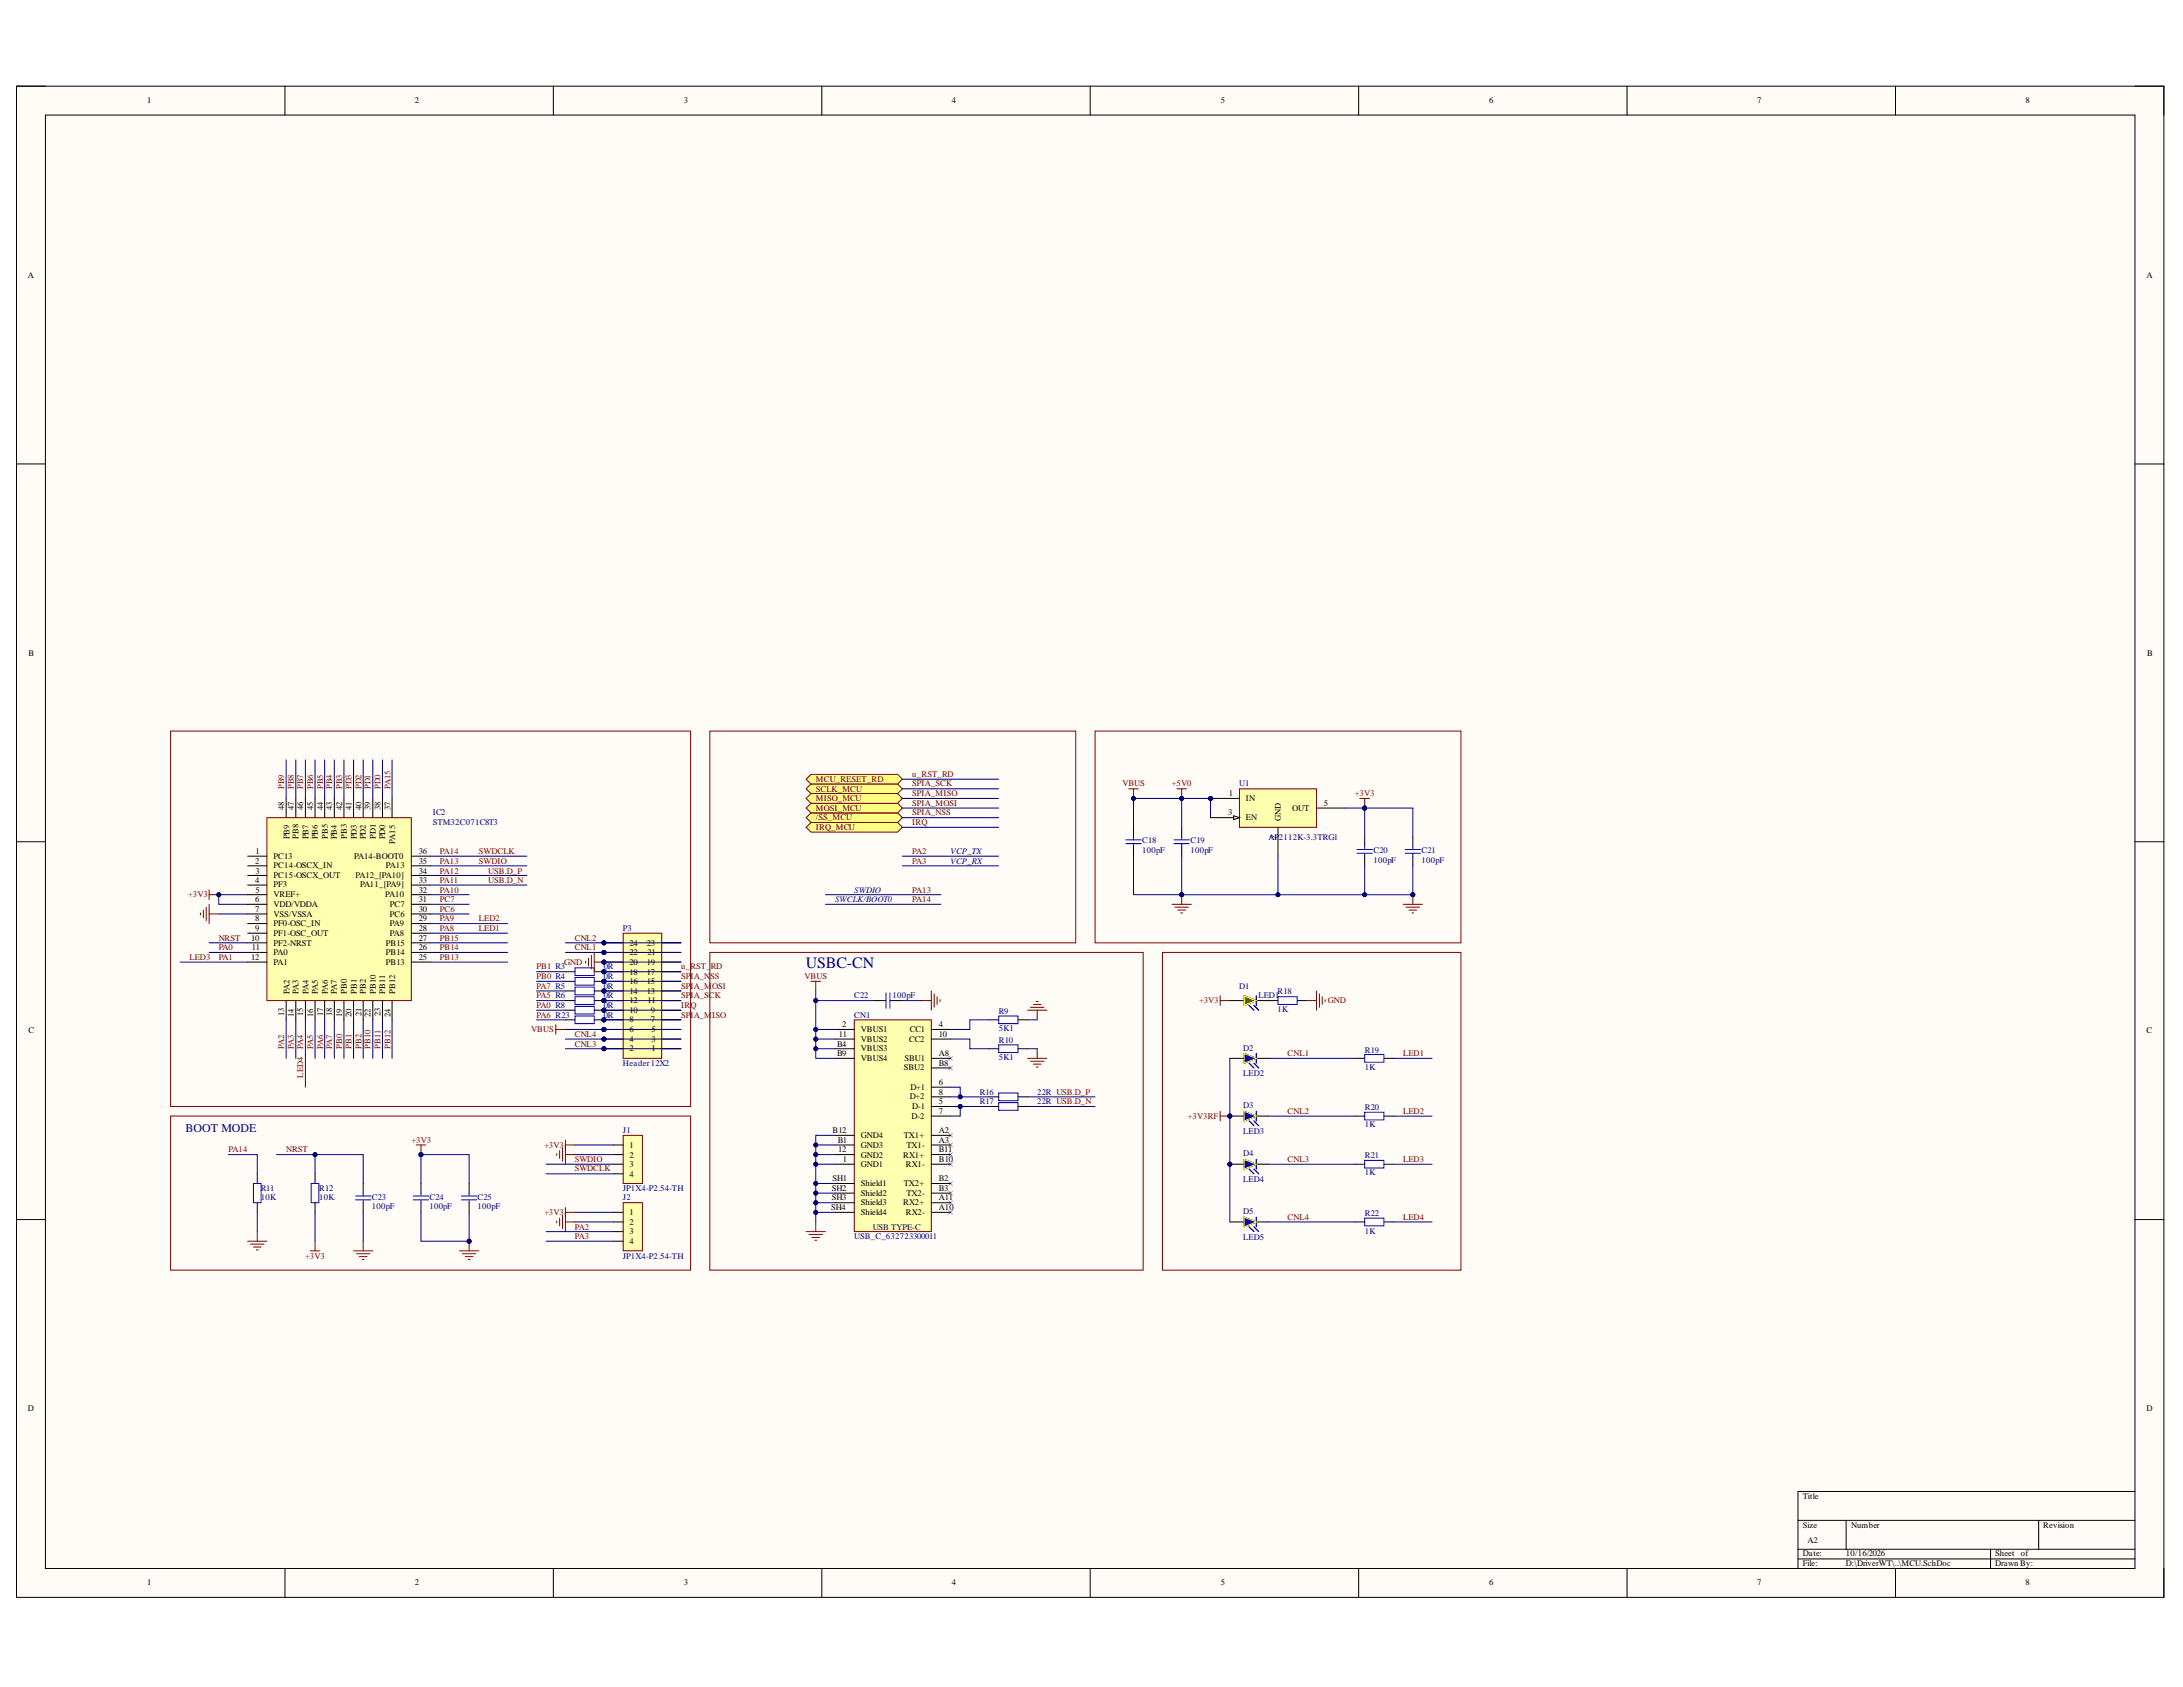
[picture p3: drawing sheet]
<svg xmlns="http://www.w3.org/2000/svg" width="279mm" height="216mm" viewBox="0 0 279 216" stroke-linecap="round" stroke-linejoin="round" font-family="sans-serif">
<defs><g id="words">
<text font-size="2" fill="#000080" x="103.2" y="123.9">USBC-CN</text>
<text font-size="1.5" fill="#000080" x="23.8" y="144.9">BOOT MODE</text>
<g font-size="1.1">
<text x="18.9" y="13.2">1</text>
<text x="53.1" y="13.2">2</text>
<text x="87.5" y="13.2">3</text>
<text x="121.8" y="13.2">4</text>
<text x="156.3" y="13.2">5</text>
<text x="190.6" y="13.2">6</text>
<text x="224.9" y="13.2">7</text>
<text x="259.2" y="13.2">8</text>
<text x="3.6" y="35.6">A</text>
<text x="274.7" y="35.6">A</text>
<text x="3.6" y="83.9">B</text>
<text x="274.8" y="83.9">B</text>
<text x="157.3" y="101.9">1</text>
<text x="36.4" y="103.7" transform="rotate(-90 36.4 103.7)">48</text>
<text x="37" y="107.4" transform="rotate(-90 37 107.4)">PB9</text>
<text x="37.6" y="103.7" transform="rotate(-90 37.6 103.7)">47</text>
<text x="38.2" y="107.3" transform="rotate(-90 38.2 107.3)">PB8</text>
<text x="38.8" y="103.7" transform="rotate(-90 38.8 103.7)">46</text>
<text x="39.5" y="107.4" transform="rotate(-90 39.5 107.4)">PB7</text>
<text x="40.1" y="103.7" transform="rotate(-90 40.1 103.7)">45</text>
<text x="40.7" y="107.4" transform="rotate(-90 40.7 107.4)">PB6</text>
<text x="41.3" y="103.7" transform="rotate(-90 41.3 103.7)">44</text>
<text x="41.9" y="107.3" transform="rotate(-90 41.9 107.3)">PB5</text>
<text x="42.5" y="103.7" transform="rotate(-90 42.5 103.7)">43</text>
<text x="43.1" y="107.4" transform="rotate(-90 43.1 107.4)">PB4</text>
<text x="43.8" y="103.7" transform="rotate(-90 43.8 103.7)">42</text>
<text x="44.4" y="107.3" transform="rotate(-90 44.4 107.3)">PB3</text>
<text x="45" y="103.7" transform="rotate(-90 45 103.7)">41</text>
<text x="45.7" y="107.4" transform="rotate(-90 45.7 107.4)">PD3</text>
<text x="46.3" y="103.7" transform="rotate(-90 46.3 103.7)">40</text>
<text x="46.8" y="107.4" transform="rotate(-90 46.8 107.4)">PD2</text>
<text x="47.4" y="103.7" transform="rotate(-90 47.4 103.7)">39</text>
<text x="48.1" y="107.3" transform="rotate(-90 48.1 107.3)">PD1</text>
<text x="48.7" y="103.7" transform="rotate(-90 48.7 103.7)">38</text>
<text x="49.3" y="107.4" transform="rotate(-90 49.3 107.4)">PD0</text>
<text x="50" y="103.7" transform="rotate(-90 50 103.7)">37</text>
<text x="50.6" y="108" transform="rotate(-90 50.6 108)">PA15</text>
<text x="157.2" y="104.4">3</text>
<text x="159.5" y="102.5">IN</text>
<text x="159.5" y="105">EN</text>
<text x="163.4" y="107.4" transform="rotate(-90 163.4 107.4)">2</text>
<text x="163.9" y="105" transform="rotate(-90 163.9 105)">GND</text>
<text x="165.4" y="103.8">OUT</text>
<text x="169.4" y="103.2">5</text>
<text x="32.6" y="110.5">2</text>
<text x="32.6" y="113">4</text>
<text x="32.7" y="109.3">1</text>
<text x="32.7" y="111.8">3</text>
<text x="35" y="109.9">PC13</text>
<text x="35" y="111.1">PC14-OSCX_IN</text>
<text x="35" y="112.4">PC15-OSCX_OUT</text>
<text x="35" y="113.6">PF3</text>
<text x="45.3" y="109.9">PA14-BOOT0</text>
<text x="45.5" y="112.4">PA12_[PA10]</text>
<text x="46.1" y="113.6">PA11_[PA9]</text>
<text x="49.4" y="111.1">PA13</text>
<text x="53.6" y="109.3">36</text>
<text x="53.6" y="110.5">35</text>
<text x="53.6" y="111.8">34</text>
<text x="53.6" y="113">33</text>
<text x="32.6" y="115.4">6</text>
<text x="32.6" y="116.7">7</text>
<text x="32.6" y="117.9">8</text>
<text x="32.6" y="119.2">9</text>
<text x="32.7" y="114.3">5</text>
<text x="35" y="114.8">VREF+</text>
<text x="35" y="116.1">VDD/VDDA</text>
<text x="35" y="117.3">VSS/VSSA</text>
<text x="35" y="118.6">PF0-OSC_IN</text>
<text x="35" y="119.7">PF1-OSC_OUT</text>
<text x="49.3" y="114.8">PA10</text>
<text x="49.9" y="116.1">PC7</text>
<text x="49.9" y="117.3">PC6</text>
<text x="49.9" y="118.6">PA9</text>
<text x="49.9" y="119.7">PA8</text>
<text x="53.6" y="114.3">32</text>
<text x="53.6" y="115.4">31</text>
<text x="53.6" y="116.7">30</text>
<text x="53.6" y="117.9">29</text>
<text x="53.6" y="119.2">28</text>
<text x="32.1" y="120.4">10</text>
<text x="32.1" y="122.9">12</text>
<text x="32.2" y="121.6">11</text>
<text x="35" y="121">PF2-NRST</text>
<text x="35" y="122.2">PA0</text>
<text x="35" y="123.5">PA1</text>
<text x="49.4" y="121">PB15</text>
<text x="49.4" y="122.2">PB14</text>
<text x="49.4" y="123.5">PB13</text>
<text x="53.6" y="120.4">27</text>
<text x="53.6" y="121.6">26</text>
<text x="53.6" y="122.9">25</text>
<text x="80.6" y="125.9">16</text>
<text x="80.6" y="124.7">18</text>
<text x="80.6" y="123.5">20</text>
<text x="80.6" y="122.2">22</text>
<text x="80.6" y="121">24</text>
<text x="82.8" y="125.9">15</text>
<text x="82.8" y="124.7">17</text>
<text x="82.8" y="123.5">19</text>
<text x="82.8" y="121">23</text>
<text x="82.9" y="122.2">21</text>
<text x="36.4" y="130.1" transform="rotate(-90 36.4 130.1)">13</text>
<text x="37" y="127.2" transform="rotate(-90 37 127.2)">PA2</text>
<text x="37.6" y="130.1" transform="rotate(-90 37.6 130.1)">14</text>
<text x="38.2" y="127.2" transform="rotate(-90 38.2 127.2)">PA3</text>
<text x="38.8" y="130.1" transform="rotate(-90 38.8 130.1)">15</text>
<text x="39.5" y="127.2" transform="rotate(-90 39.5 127.2)">PA4</text>
<text x="40.1" y="130.1" transform="rotate(-90 40.1 130.1)">16</text>
<text x="40.7" y="127.2" transform="rotate(-90 40.7 127.2)">PA5</text>
<text x="41.3" y="130.1" transform="rotate(-90 41.3 130.1)">17</text>
<text x="41.9" y="127.2" transform="rotate(-90 41.9 127.2)">PA6</text>
<text x="42.5" y="130.1" transform="rotate(-90 42.5 130.1)">18</text>
<text x="43.1" y="127.2" transform="rotate(-90 43.1 127.2)">PA7</text>
<text x="43.8" y="130.1" transform="rotate(-90 43.8 130.1)">19</text>
<text x="44.4" y="127.2" transform="rotate(-90 44.4 127.2)">PB0</text>
<text x="45" y="130.1" transform="rotate(-90 45 130.1)">20</text>
<text x="45.7" y="127.2" transform="rotate(-90 45.7 127.2)">PB1</text>
<text x="46.3" y="130" transform="rotate(-90 46.3 130)">21</text>
<text x="46.8" y="127.2" transform="rotate(-90 46.8 127.2)">PB2</text>
<text x="47.4" y="130.1" transform="rotate(-90 47.4 130.1)">22</text>
<text x="48.1" y="127.2" transform="rotate(-90 48.1 127.2)">PB10</text>
<text x="48.7" y="130.1" transform="rotate(-90 48.7 130.1)">23</text>
<text x="49.3" y="127.2" transform="rotate(-90 49.3 127.2)">PB11</text>
<text x="50" y="130.1" transform="rotate(-90 50 130.1)">24</text>
<text x="50.6" y="127.2" transform="rotate(-90 50.6 127.2)">PB12</text>
<text x="80.6" y="130.8">8</text>
<text x="80.6" y="129.6">10</text>
<text x="80.6" y="128.4">12</text>
<text x="80.6" y="127.2">14</text>
<text x="82.8" y="127.2">13</text>
<text x="82.9" y="128.4">11</text>
<text x="83.3" y="130.8">7</text>
<text x="83.3" y="129.6">9</text>
<text x="107.8" y="131.5">2</text>
<text x="120.1" y="131.5">4</text>
<text x="3.6" y="132.3">C</text>
<text x="80.6" y="134.5">2</text>
<text x="80.6" y="133.4">4</text>
<text x="80.6" y="132.1">6</text>
<text x="83.4" y="134.5">1</text>
<text x="83.4" y="133.4">3</text>
<text x="83.4" y="132.1">5</text>
<text x="107.1" y="133.9">B4</text>
<text x="107.1" y="135.1">B9</text>
<text x="107.4" y="132.7">11</text>
<text x="110.2" y="132.1">VBUS1</text>
<text x="110.2" y="133.4">VBUS2</text>
<text x="110.2" y="134.5">VBUS3</text>
<text x="110.2" y="135.8">VBUS4</text>
<text x="115.7" y="137">SBU2</text>
<text x="115.8" y="135.8">SBU1</text>
<text x="116.3" y="133.4">CC2</text>
<text x="116.4" y="132.1">CC1</text>
<text x="120.1" y="135.1">A8</text>
<text x="120.1" y="132.7">10</text>
<text x="120.1" y="136.4">B8</text>
<text x="274.7" y="132.3">C</text>
<text x="116.4" y="140.7">D+2</text>
<text x="116.5" y="139.5">D+1</text>
<text x="116.7" y="143.2">D-2</text>
<text x="116.8" y="142">D-1</text>
<text x="120.1" y="138.8">6</text>
<text x="120.1" y="141.3">5</text>
<text x="120.1" y="140.1">8</text>
<text x="120.1" y="142.6">7</text>
<text x="80.6" y="146.9">1</text>
<text x="80.6" y="148.1">2</text>
<text x="80.6" y="149.3">3</text>
<text x="106.5" y="145">B12</text>
<text x="107.2" y="146.3">B1</text>
<text x="107.3" y="147.5">12</text>
<text x="107.9" y="148.7">1</text>
<text x="110.2" y="149.3">GND1</text>
<text x="110.2" y="148.1">GND2</text>
<text x="110.2" y="146.9">GND3</text>
<text x="110.2" y="145.6">GND4</text>
<text x="115.6" y="148.1">RX1+</text>
<text x="115.7" y="145.6">TX1+</text>
<text x="115.9" y="149.3">RX1-</text>
<text x="116" y="146.9">TX1-</text>
<text x="120.1" y="145">A2</text>
<text x="120.1" y="146.3">A3</text>
<text x="120.1" y="148.7">B10</text>
<text x="120.1" y="147.5">B11</text>
<text x="80.6" y="150.6">4</text>
<text x="80.6" y="155.5">1</text>
<text x="106.4" y="154.9">SH4</text>
<text x="106.5" y="152.5">SH2</text>
<text x="106.5" y="153.6">SH3</text>
<text x="106.5" y="151.2">SH1</text>
<text x="110.2" y="153">Shield2</text>
<text x="110.2" y="154.2">Shield3</text>
<text x="110.2" y="155.5">Shield4</text>
<text x="110.2" y="151.8">Shield1</text>
<text x="115.6" y="154.2">RX2+</text>
<text x="115.7" y="151.8">TX2+</text>
<text x="115.9" y="155.5">RX2-</text>
<text x="116" y="153">TX2-</text>
<text x="120.1" y="154.9">A10</text>
<text x="120.1" y="153.6">A11</text>
<text x="120.1" y="151.2">B2</text>
<text x="120.1" y="152.5">B3</text>
<text x="80.6" y="156.8">2</text>
<text x="80.6" y="157.9">3</text>
<text x="80.6" y="159.2">4</text>
<text x="3.6" y="180.6">D</text>
<text x="274.7" y="180.6">D</text>
<text x="230.7" y="191.8">Title</text>
<text x="230.7" y="195.6">Size</text>
<text x="231.3" y="197.4">A2</text>
<text x="236.9" y="195.6">Number</text>
<text x="261.5" y="195.6">Revision</text>
<text x="18.9" y="202.9">1</text>
<text x="53.1" y="202.9">2</text>
<text x="87.5" y="202.9">3</text>
<text x="121.8" y="202.9">4</text>
<text x="156.3" y="202.9">5</text>
<text x="190.6" y="202.9">6</text>
<text x="224.9" y="202.9">7</text>
<text x="230.7" y="199.2">Date:</text>
<text x="230.7" y="200.5">File:</text>
<text x="236.2" y="199.2">10/16/2026</text>
<text x="236.2" y="200.5">D:\DriverWT\..\MCU.SchDoc</text>
<text x="255.3" y="199.2">Sheet</text>
<text x="255.3" y="200.5">Drawn By:</text>
<text x="258.7" y="199.2">of</text>
<text x="259.2" y="202.9">8</text>
</g>
<g font-size="1.1" fill="#800000">
<text x="36.4" y="101" transform="rotate(-90 36.4 101)">PB9</text>
<text x="37.6" y="101" transform="rotate(-90 37.6 101)">PB8</text>
<text x="38.8" y="101" transform="rotate(-90 38.8 101)">PB7</text>
<text x="40.1" y="101" transform="rotate(-90 40.1 101)">PB6</text>
<text x="41.3" y="101" transform="rotate(-90 41.3 101)">PB5</text>
<text x="42.5" y="101" transform="rotate(-90 42.5 101)">PB4</text>
<text x="43.8" y="101" transform="rotate(-90 43.8 101)">PB3</text>
<text x="45" y="101" transform="rotate(-90 45 101)">PD3</text>
<text x="46.3" y="101" transform="rotate(-90 46.3 101)">PD2</text>
<text x="47.4" y="101" transform="rotate(-90 47.4 101)">PD1</text>
<text x="48.7" y="101" transform="rotate(-90 48.7 101)">PD0</text>
<text x="50" y="101" transform="rotate(-90 50 101)">PA15</text>
<text x="104.4" y="101.3">SCLK_MCU</text>
<text x="104.4" y="100.1">MCU_RESET_RD</text>
<text x="143.7" y="100.6">VBUS</text>
<text x="150" y="100.6">+5V0</text>
<text x="173.4" y="101.9">+3V3</text>
<text x="104.4" y="105">/SS_MCU</text>
<text x="104.4" y="103.8">MOSI_MCU</text>
<text x="104.4" y="106.2">IRQ_MCU</text>
<text x="104.4" y="102.5">MISO_MCU</text>
<text x="56.3" y="113">PA11</text>
<text x="56.3" y="111.8">PA12</text>
<text x="56.3" y="110.5">PA13</text>
<text x="56.3" y="109.3">PA14</text>
<text x="61.3" y="109.3">SWDCLK</text>
<text x="61.3" y="110.5">SWDIO</text>
<text x="62.5" y="111.8">USB.D_P</text>
<text x="62.5" y="113">USB.D_N</text>
<text x="116.8" y="109.3">PA2</text>
<text x="116.8" y="110.5">PA3</text>
<text x="24.1" y="114.8">+3V3</text>
<text x="56.3" y="116.7">PC6</text>
<text x="56.3" y="115.4">PC7</text>
<text x="56.3" y="119.2">PA8</text>
<text x="56.3" y="117.9">PA9</text>
<text x="56.3" y="114.3">PA10</text>
<text x="116.8" y="114.3">PA13</text>
<text x="116.8" y="115.4">PA14</text>
<text x="28" y="121.6">PA0</text>
<text x="28" y="122.9">PA1</text>
<text x="28" y="120.4">NRST</text>
<text x="56.3" y="122.9">PB13</text>
<text x="56.3" y="121.6">PB14</text>
<text x="56.3" y="120.4">PB15</text>
<text x="68.7" y="125.3">PB0 R4</text>
<text x="68.7" y="124.1">PB1 R3</text>
<text x="72.2" y="123.5">GND</text>
<text x="103" y="125.3">VBUS</text>
<text x="68.7" y="127.8">PA5 R6</text>
<text x="68.7" y="126.5">PA7 R5</text>
<text x="68.7" y="129">PA0 R8</text>
<text x="68.7" y="130.2">PA6 R23</text>
<text x="153.5" y="128.4">+3V3</text>
<text x="170" y="128.4">GND</text>
<text x="36.4" y="134.2" transform="rotate(-90 36.4 134.2)">PA2</text>
<text x="37.6" y="134.2" transform="rotate(-90 37.6 134.2)">PA3</text>
<text x="38.8" y="134.2" transform="rotate(-90 38.8 134.2)">PA4</text>
<text x="40.1" y="134.2" transform="rotate(-90 40.1 134.2)">PA5</text>
<text x="41.3" y="134.2" transform="rotate(-90 41.3 134.2)">PA6</text>
<text x="42.5" y="134.2" transform="rotate(-90 42.5 134.2)">PA7</text>
<text x="43.8" y="134.2" transform="rotate(-90 43.8 134.2)">PB0</text>
<text x="45" y="134.2" transform="rotate(-90 45 134.2)">PB1</text>
<text x="46.3" y="134.2" transform="rotate(-90 46.3 134.2)">PB2</text>
<text x="47.4" y="134.2" transform="rotate(-90 47.4 134.2)">PB10</text>
<text x="48.7" y="134.2" transform="rotate(-90 48.7 134.2)">PB11</text>
<text x="50" y="134.2" transform="rotate(-90 50 134.2)">PB12</text>
<text x="68" y="132.1">VBUS</text>
<text x="152" y="143.2">+3V3RF</text>
<text x="29.3" y="147.5">PA14</text>
<text x="36.6" y="147.5">NRST</text>
<text x="52.7" y="146.3">+3V3</text>
<text x="69.7" y="146.9">+3V3</text>
<text x="73.6" y="149.9">SWDCLK</text>
<text x="73.6" y="148.7">SWDIO</text>
<text x="69.7" y="155.5">+3V3</text>
<text x="39.1" y="161.1">+3V3</text>
<text x="73.6" y="157.4">PA2</text>
<text x="73.6" y="158.5">PA3</text>
</g>
<g font-size="1.1" fill="#5b0f00">
<text x="116.8" y="100.6">SPIA_SCK</text>
<text x="116.8" y="101.9">SPIA_MISO</text>
<text x="116.8" y="99.5">u_RST_RD</text>
<text x="116.8" y="103.2">SPIA_MOSI</text>
<text x="116.8" y="105.6">IRQ</text>
<text x="116.8" y="104.4">SPIA_NSS</text>
<text x="61.3" y="119.2">LED1</text>
<text x="61.3" y="117.9">LED2</text>
<text x="24.3" y="122.9">LED3</text>
<text x="73.6" y="121.6">CNL1</text>
<text x="73.6" y="120.4">CNL2</text>
<text x="87.2" y="124.1">u_RST_</text>
<text x="87.2" y="125.3">SPIA_N</text>
<text x="90.9" y="125.3">SS</text>
<text x="91" y="124.1">RD</text>
<text x="87.2" y="126.5">SPIA_M</text>
<text x="87.2" y="127.8">SPIA_SCK</text>
<text x="87.2" y="129">IRQ</text>
<text x="87.2" y="130.2">SPIA_M</text>
<text x="91.2" y="126.5">OSI</text>
<text x="91.2" y="130.2">ISO</text>
<text x="38.8" y="137.9" transform="rotate(-90 38.8 137.9)">LED4</text>
<text x="73.6" y="133.9">CNL3</text>
<text x="73.6" y="132.7">CNL4</text>
<text x="164.8" y="135.1">CNL1</text>
<text x="179.6" y="135.1">LED1</text>
<text x="164.8" y="142.6">CNL2</text>
<text x="179.6" y="142.6">LED2</text>
<text x="164.8" y="148.7">CNL3</text>
<text x="179.6" y="148.7">LED3</text>
<text x="164.8" y="156.1">CNL4</text>
<text x="179.6" y="156.1">LED4</text>
</g>
<g font-size="1.1" fill="#000080">
<text x="158.6" y="100.6">U1</text>
<text x="55.4" y="104.4">IC2</text>
<text x="55.4" y="105.6">STM32C071C8T3</text>
<text x="146.2" y="107.9">C18</text>
<text x="152.4" y="107.9">C19</text>
<text x="162.3" y="107.5">AP</text>
<text x="163.7" y="107.5">2112K-3.3TRG1</text>
<text x="121.7" y="109.3">VCP_TX</text>
<text x="121.7" y="110.5">VCP_RX</text>
<text x="146.2" y="109.2">100pF</text>
<text x="152.4" y="109.2">100pF</text>
<text x="175.8" y="110.4">100pF</text>
<text x="175.8" y="109.2">C20</text>
<text x="182" y="110.4">100pF</text>
<text x="182" y="109.2">C21</text>
<text x="79.7" y="119.2">P3</text>
<text x="106.9" y="115.4">SWCLK/BOOT0</text>
<text x="109.3" y="114.3">SWDIO</text>
<text x="77.3" y="124.1">0R</text>
<text x="77.3" y="125.3">0R</text>
<text x="77.3" y="126.5">0R</text>
<text x="77.3" y="127.8">0R</text>
<text x="77.3" y="129">0R</text>
<text x="77.3" y="130.2">0R</text>
<text x="109.3" y="127.8">C22</text>
<text x="109.3" y="130.2">CN1</text>
<text x="114.2" y="127.8">100pF</text>
<text x="127.8" y="129.7">R9</text>
<text x="158.6" y="126.5">D1</text>
<text x="161.1" y="127.8">LED1</text>
<text x="163.5" y="127.3">R18</text>
<text x="163.5" y="129.5">1K</text>
<text x="79.7" y="136.4">Header12X2</text>
<text x="127.8" y="132">5K1</text>
<text x="127.8" y="133.4">R10</text>
<text x="127.8" y="135.6">5K1</text>
<text x="159.1" y="134.5">D2</text>
<text x="159.1" y="137.7">LED2</text>
<text x="174.7" y="134.7">R19</text>
<text x="174.7" y="136.9">1K</text>
<text x="125.4" y="140.1">R16</text>
<text x="125.4" y="141.3">R17</text>
<text x="132.7" y="140.1">22R USB.D_P</text>
<text x="132.7" y="141.3">22R USB.D_N</text>
<text x="159.1" y="141.8">D3</text>
<text x="174.7" y="142.1">R20</text>
<text x="79.7" y="145">J1</text>
<text x="159.1" y="145.2">LED3</text>
<text x="159.1" y="148">D4</text>
<text x="174.7" y="144.3">1K</text>
<text x="174.7" y="148.2">R21</text>
<text x="33.4" y="152.5">R11</text>
<text x="33.4" y="153.6">10K</text>
<text x="40.8" y="152.5">R12</text>
<text x="40.8" y="153.6">10K</text>
<text x="47.6" y="154.7">100pF</text>
<text x="47.6" y="153.6">C23</text>
<text x="55" y="154.7">100pF</text>
<text x="55" y="153.6">C24</text>
<text x="61.1" y="154.7">100pF</text>
<text x="61.1" y="153.6">C25</text>
<text x="79.7" y="152.5">JP1X4-P2.54-TH</text>
<text x="79.7" y="153.6">J2</text>
<text x="159.1" y="151.3">LED4</text>
<text x="159.1" y="155.4">D5</text>
<text x="174.7" y="150.4">1K</text>
<text x="174.7" y="155.6">R22</text>
<text x="79.7" y="161.1">JP1X4-P2.54-TH</text>
<text x="109.3" y="158.5">USB_C_632723300011</text>
<text x="159.1" y="158.7">LED5</text>
<text x="174.7" y="157.9">1K</text>
</g>
<text font-size="1.1" fill="#11037f" x="111.7" y="157.4">USB TYPE-C</text>
</g></defs>
<path d="M2.1 11h274.9v193.4h-274.9z" fill-rule="evenodd" fill="#fffcf8"/>
<path d="M2.1 11h274.9v193.4h-274.9z" fill="none" stroke="#000" stroke-width=".13"/>
<path d="M5.8 14.7h267.5v186h-267.5z" fill-rule="evenodd" fill="#fffcf8"/>
<g fill="none" stroke="#000" stroke-width=".13">
<path d="M2.1 11h3.7M5.8 14.7h267.5v186h-267.5zM36.5 11v3.7M70.8 11v3.7M105.2 11v3.7M139.5 11v3.7M173.9 11v3.7M208.2 11v3.7M242.6 11v3.7M273.3 11h3.7v3.7M2.1 59.4h3.7M273.3 59.4h3.7"/>
<path d="M2.1 107.7h3.7M273.3 107.7h3.7M2.1 156.1h3.7M273.3 156.1h3.7M230.1 194.6h43.2M230.1 198.3h43.2M230.1 199.5h43.2M236.3 194.6v3.7M254.8 198.3v2.4M260.9 194.6v3.7M273.3 190.9h-43.2v9.8M36.5 200.7v3.7"/>
<path d="M70.8 200.7v3.7M105.2 200.7v3.7M139.5 200.7v3.7M173.9 200.7v3.7M208.2 200.7v3.7M242.6 200.7v3.7M277 200.7v3.7"/>
</g>
<path d="M34.2 104.6h18.4v23.5h-18.4z" fill-rule="evenodd" fill="#ffffb0"/>
<path d="M21.8 93.6h66.6v48h-66.6zM34.2 104.6h18.4v23.5h-18.4zM21.8 142.8h66.6v19.7h-66.6zM31.7 158.9h2.5M32.1 159.2h1.7M32.4 159.6h1M32.8 160h.2M32.9 157.6v1.3M72.4 145.9v1.2M72.4 146.5h1.2" fill="none" stroke="#800000" stroke-width=".13"/>
<g fill="none" stroke="#000" stroke-width=".13">
<path d="M31.7 109.6h2.5M31.7 110.8h2.5M31.7 112h2.5M31.7 113.3h2.5M31.7 114.5h2.5M31.7 115.7h2.5M31.7 117h2.5M31.7 118.2h2.5M31.7 119.4h2.5M36.6 102.2v2.4M37.9 102.2v2.4M39.1 102.2v2.4"/>
<path d="M40.3 102.2v2.4M41.6 102.2v2.4M42.8 102.2v2.4M44 102.2v2.4M45.3 102.2v2.4M46.5 102.2v2.4M47.7 102.2v2.4M49 102.2v2.4M50.2 102.2v2.4M52.6 109.6h2.5M52.6 110.8h2.5M52.6 112h2.5"/>
<path d="M52.6 113.3h2.5M52.6 114.5h2.5M52.6 115.7h2.5M52.6 117h2.5M52.6 118.2h2.5M52.6 119.4h2.5M31.7 120.7h2.5M31.7 121.9h2.5M31.7 123.1h2.5M36.6 128.1v2.4M37.9 128.1v2.4M39.1 128.1v2.4"/>
<path d="M40.3 128.1v2.4M41.6 128.1v2.4M42.8 128.1v2.4M44 128.1v2.4M45.3 128.1v2.4M46.5 128.1v2.4M47.7 128.1v2.4M49 128.1v2.4M50.2 128.1v2.4M52.6 120.7h2.5M52.6 121.9h2.5M52.6 123.1h2.5"/>
</g>
<path d="M103.2 104.6l.6-.6h11.1l.6 .6-.6 .7h-11.1z" fill-rule="evenodd" fill="#ffff80"/>
<path d="M103.2 104.6l.6-.6h11.1l.6 .6-.6 .7h-11.1z" fill="none" stroke="#800000" stroke-width=".13"/>
<path d="M103.2 103.4l.6-.6h11.1l.6 .6-.6 .6h-11.1z" fill-rule="evenodd" fill="#ffff80"/>
<path d="M103.2 103.4l.6-.6h11.1l.6 .6-.6 .6h-11.1z" fill="none" stroke="#800000" stroke-width=".13"/>
<path d="M103.2 101l.6-.7h11.1l.6 .7-.6 .6h-11.1z" fill-rule="evenodd" fill="#ffff80"/>
<path d="M103.2 101l.6-.7h11.1l.6 .7-.6 .6h-11.1z" fill="none" stroke="#800000" stroke-width=".13"/>
<path d="M103.2 105.9l.6-.6h11.1l.6 .6-.6 .6h-11.1z" fill-rule="evenodd" fill="#ffff80"/>
<path d="M103.2 105.9l.6-.6h11.1l.6 .6-.6 .6h-11.1z" fill="none" stroke="#800000" stroke-width=".13"/>
<path d="M103.2 102.2l.6-.6h11.1l.6 .6-.6 .6h-11.1z" fill-rule="evenodd" fill="#ffff80"/>
<g fill="none" stroke="#800000" stroke-width=".13">
<path d="M90.9 93.6h46.8v27.1h-46.8zM25.7 116.8v.3M26 116.5v1M26.4 116.1v1.7M26.8 115.7v2.5M26.8 117h1.2M103.2 102.2l.6-.6h11.1l.6 .6-.6 .6h-11.1zM90.9 121.9h55.4v40.6h-55.4zM103.8 125.6h1.2M104.4 125.6v1.2M118 128.1h1.2M119.2 126.8v2.5"/>
<path d="M119.6 127.2v1.7M119.9 127.6v.9M120.3 127.9v.3M131.5 129.3h2.5M131.5 135.4h2.5M131.9 128.9h1.7M131.9 135.8h1.7M132.3 128.5h.9M132.3 136.2h.9M132.6 128.2h.3M132.6 136.6h.3M132.8 129.3v1.2"/>
<path d="M132.8 134.2v1.2M103.2 157.6h2.4M103.5 158h1.8M103.9 158.4h1M104.3 158.7h.2M104.4 156.4v1.2"/>
</g>
<path d="M111.8 128.1h1.2M114.3 128.1h1.2" fill="none" stroke="#000" stroke-width=".13"/>
<path d="M113 128.1h.4M113.4 127.1v1.9M113.9 127.1v1.9M113.9 128.1h.4" fill="none" stroke="#00f" stroke-width=".13"/>
<g fill="none" stroke="#8bb0c9" stroke-width=".13">
<path d="M121.4 135.2l.5 .5M121.4 136.4l.5 .5M121.9 135.2l-.5 .5M121.9 136.4l-.5 .5M121.4 145.1l.5 .4M121.4 146.3l.5 .5M121.4 147.5l.5 .5M121.4 148.8l.5 .4M121.4 151.2l.5 .5M121.4 152.4l.5 .5M121.4 153.7l.5 .5M121.4 154.9l.5 .5"/>
<path d="M121.9 145.1l-.5 .4M121.9 146.3l-.5 .5M121.9 147.5l-.5 .5M121.9 148.8l-.5 .4M121.9 151.2l-.5 .5M121.9 152.4l-.5 .5M121.9 153.7l-.5 .5M121.9 154.9l-.5 .5"/>
</g>
<path d="M103.2 99.7l.6-.6h11.1l.6 .6-.6 .6h-11.1z" fill-rule="evenodd" fill="#ffff80"/>
<path d="M103.2 99.7l.6-.6h11.1l.6 .6-.6 .6h-11.1z" fill="none" stroke="#800000" stroke-width=".13"/>
<path d="M79.8 145.3h2.4v6.2h-2.4z" fill-rule="evenodd" fill="#ffffb0"/>
<path d="M71.3 147.6v.3M71.6 147.3v1M72 146.9v1.7M72.4 146.5v2.5M72.4 154.5v1.3M72.4 147.8h1.2M72.4 155.2h1.2M79.8 145.3h2.4v6.2h-2.4z" fill="none" stroke="#800000" stroke-width=".13"/>
<path d="M78.5 146.5h1.3M78.5 147.8h1.3M78.5 149h1.3M78.5 150.2h1.3" fill="none" stroke="#000" stroke-width=".13"/>
<path d="M79.8 153.9h2.4v6.2h-2.4z" fill-rule="evenodd" fill="#ffffb0"/>
<g fill="none" stroke="#800000" stroke-width=".13">
<path d="M40.3 158.9v1.2M46.5 158.9v1.2M60 158.9v1.2M71.3 156.3v.2M71.6 155.9v1M72 155.5v1.8M72.4 155.2v2.4M72.4 156.4h1.2M79.8 153.9h2.4v6.2h-2.4zM39.7 160.1h1.2M45.3 160.1h2.4M45.6 160.5h1.7"/>
<path d="M46 160.8h1M46.4 161.2h.2M58.8 160.1h2.5M59.2 160.5h1.7M59.5 160.8h1M59.9 161.2h.3"/>
</g>
<g fill="none" stroke="#000" stroke-width=".13">
<path d="M32.9 150.2v1.3M32.9 153.9v1.3M40.3 150.2v1.3M40.3 153.9v1.3M46.5 151.5v1.2M46.5 153.9v1.3M53.9 151.5v1.2M53.9 153.9v1.3M60 151.5v1.2M60 153.9v1.3M78.5 155.2h1.3M78.5 156.4h1.3"/>
<path d="M78.5 157.6h1.3M78.5 158.9h1.3"/>
</g>
<g fill="none" stroke="#00f" stroke-width=".13">
<path d="M32.4 151.5h1v2.4h-1zM39.8 151.5h1v2.4h-1zM45.5 153.1h2M45.5 153.6h2M46.5 152.7v.4M46.5 153.6v.3M52.9 153.1h2M52.9 153.6h2M53.9 152.7v.4M53.9 153.6v.3M59.1 153.1h1.9M59.1 153.6h1.9"/>
<path d="M60 152.7v.4M60 153.6v.3"/>
</g>
<circle cx="60" cy="158.8" r=".25" fill="#000080"/>
<circle cx="60" cy="158.8" r=".25" fill="none" stroke="#000080" stroke-width=".13"/>
<path d="M53.3 146.5h1.2M53.9 146.5v1.3" fill="none" stroke="#800000" stroke-width=".13"/>
<circle cx="53.9" cy="147.8" r=".25" fill="#000080"/>
<circle cx="53.9" cy="147.8" r=".25" fill="none" stroke="#000080" stroke-width=".13"/>
<circle cx="154.9" cy="102.2" r=".25" fill="#000080"/>
<circle cx="154.9" cy="102.2" r=".25" fill="none" stroke="#000080" stroke-width=".13"/>
<path d="M158.6 101h9.9v4.9h-9.9z" fill-rule="evenodd" fill="#ffffb0"/>
<path d="M158.6 101h9.9v4.9h-9.9z" fill="none" stroke="#800000" stroke-width=".13"/>
<path d="M154.9 102.2h3.7" fill="none" stroke="#000" stroke-width=".13"/>
<circle cx="154.9" cy="102.2" r=".25" fill="#000080"/>
<circle cx="154.9" cy="102.2" r=".25" fill="none" stroke="#000080" stroke-width=".13"/>
<path d="M154.9 104.6h3.7" fill="none" stroke="#000" stroke-width=".13"/>
<path d="M157.9 104.4l.7 .2-.7 .3z" fill="#f8fcff"/>
<path d="M157.9 104.4l.7 .2-.7 .3zM163.6 105.9v3.7M168.5 103.4h3.7M174.7 107.1v1.2M174.7 109.6v1.2M180.8 107.1v1.2M180.8 109.6v1.2" fill="none" stroke="#000" stroke-width=".13"/>
<path d="M140.2 93.6h46.8v27.1h-46.8zM179.6 115.7h2.5M180 116.1h1.7M180.3 116.5h1M180.7 116.8h.2M180.8 114.5v1.2" fill="none" stroke="#800000" stroke-width=".13"/>
<path d="M173.7 108.7h1.9M173.7 109.2h1.9M174.7 108.3v.4M174.7 109.2v.4M179.8 108.7h2M179.8 109.2h2M180.8 108.3v.4M180.8 109.2v.4" fill="none" stroke="#00f" stroke-width=".13"/>
<circle cx="180.8" cy="114.5" r=".25" fill="#000080"/>
<circle cx="180.8" cy="114.5" r=".25" fill="none" stroke="#000080" stroke-width=".13"/>
<path d="M174 102.2h1.3M174.7 102.2v1.2" fill="none" stroke="#800000" stroke-width=".13"/>
<circle cx="174.7" cy="103.4" r=".25" fill="#000080"/>
<circle cx="174.7" cy="103.4" r=".25" fill="none" stroke="#000080" stroke-width=".13"/>
<path d="M145.1 105.9v1.2M145.1 108.3v1.3M151.2 105.9v1.2M151.2 108.3v1.3" fill="none" stroke="#000" stroke-width=".13"/>
<path d="M144.1 107.5h2M144.1 108h2M145.1 107.1v.4M145.1 108v.3M150.3 107.5h1.9M150.3 108h1.9M151.2 107.1v.4M151.2 108v.3" fill="none" stroke="#00f" stroke-width=".13"/>
<path d="M150 115.7h2.5M150.4 116.1h1.7M150.7 116.5h1M151.1 116.8h.3M151.2 114.5v1.2" fill="none" stroke="#800000" stroke-width=".13"/>
<circle cx="151.2" cy="114.5" r=".25" fill="#000080"/>
<circle cx="151.2" cy="114.5" r=".25" fill="none" stroke="#000080" stroke-width=".13"/>
<path d="M144.5 101h1.2M145.1 101v1.2" fill="none" stroke="#800000" stroke-width=".13"/>
<circle cx="145.1" cy="102.2" r=".25" fill="#000080"/>
<circle cx="145.1" cy="102.2" r=".25" fill="none" stroke="#000080" stroke-width=".13"/>
<path d="M126.6 130.5h1.2M126.6 134.2h1.2M130.3 130.5h1.2M130.3 134.2h1.2" fill="none" stroke="#000" stroke-width=".13"/>
<path d="M127.8 130h2.5v1h-2.5zM127.8 133.7h2.5v1h-2.5z" fill="none" stroke="#00f" stroke-width=".13"/>
<path d="M150.6 101h1.3M151.2 101v1.2" fill="none" stroke="#800000" stroke-width=".13"/>
<circle cx="151.2" cy="102.2" r=".25" fill="#000080"/>
<circle cx="151.2" cy="102.2" r=".25" fill="none" stroke="#000080" stroke-width=".13"/>
<path d="M109.3 130.5h9.9v27.1h-9.9z" fill-rule="evenodd" fill="#ffffb0"/>
<path d="M26.8 113.9v1.2M26.8 114.5h1.2M109.3 130.5h9.9v27.1h-9.9z" fill="none" stroke="#800000" stroke-width=".13"/>
<g fill="none" stroke="#000" stroke-width=".13">
<path d="M106.9 131.7h2.4M106.9 135.4h2.4M106.9 133h2.4M106.9 134.2h2.4M119.2 131.7h2.5M119.2 139.1h2.5M119.2 135.4h2.5M119.2 133h2.5M119.2 136.7h2.5M106.9 149h2.4M106.9 145.3h2.4M106.9 146.5h2.4"/>
<path d="M106.9 155.2h2.4M106.9 153.9h2.4M106.9 147.8h2.4M106.9 151.5h2.4M106.9 152.7h2.4M119.2 149h2.5M119.2 145.3h2.5M119.2 146.5h2.5M119.2 141.6h2.5M119.2 155.2h2.5M119.2 153.9h2.5M119.2 147.8h2.5"/>
<path d="M119.2 151.5h2.5M119.2 152.7h2.5M119.2 140.4h2.5M119.2 142.8h2.5M126.6 141.6h1.2M126.6 140.4h1.2M130.3 141.6h1.2M130.3 140.4h1.2"/>
</g>
<path d="M127.8 139.9h2.5v1h-2.5zM127.8 141.1h2.5v1h-2.5z" fill="none" stroke="#00f" stroke-width=".13"/>
<circle cx="28" cy="114.5" r=".25" fill="#000080"/>
<circle cx="28" cy="114.5" r=".25" fill="none" stroke="#000080" stroke-width=".13"/>
<path d="M157.4 135.4h1.8M160.8 135.4h1.5" fill="none" stroke="#000" stroke-width=".13"/>
<path d="M159.2 134.8l1.6 .6-1.6 .7zM159.9 136.1l.6 .6M160.5 136.1l.6 .6M160.8 134.8v1.3" fill="none" stroke="#00f" stroke-width=".13"/>
<path d="M159.2 134.8l1.6 .6-1.6 .7z" fill="#00f"/>
<path d="M159.2 134.8l1.6 .6-1.6 .7z" fill="none" stroke="#ff0" stroke-width=".13"/>
<circle cx="157.4" cy="142.8" r=".25" fill="#000080"/>
<circle cx="157.4" cy="142.8" r=".25" fill="none" stroke="#000080" stroke-width=".13"/>
<path d="M157.4 142.8h1.8" fill="none" stroke="#000" stroke-width=".13"/>
<circle cx="157.4" cy="142.8" r=".25" fill="#000080"/>
<circle cx="157.4" cy="142.8" r=".25" fill="none" stroke="#000080" stroke-width=".13"/>
<path d="M159.2 142.2l1.6 .6-1.6 .7zM159.9 143.5l.6 .6M160.5 143.5l.6 .6M160.8 142.2v1.3" fill="none" stroke="#00f" stroke-width=".13"/>
<path d="M160.8 142.8h1.5" fill="none" stroke="#000" stroke-width=".13"/>
<path d="M159.2 142.2l1.6 .6-1.6 .7z" fill="#00f"/>
<path d="M159.2 142.2l1.6 .6-1.6 .7z" fill="none" stroke="#ff0" stroke-width=".13"/>
<path d="M157.4 128.1h1.8" fill="none" stroke="#000" stroke-width=".13"/>
<path d="M159.2 127.4l1.6 .7-1.6 .6zM160.8 127.4v1.3" fill="none" stroke="#00f" stroke-width=".13"/>
<path d="M159.2 127.4l1.6 .7-1.6 .6z" fill="#f00"/>
<path d="M159.2 127.4l1.6 .7-1.6 .6z" fill="none" stroke="#ff0" stroke-width=".13"/>
<path d="M160.8 128.1h1.5" fill="none" stroke="#000" stroke-width=".13"/>
<path d="M159.2 127.4l1.6 .7-1.6 .6zM159.9 128.7l.6 .6M160.5 128.7l.6 .6M160.8 127.4v1.3" fill="none" stroke="#00f" stroke-width=".13"/>
<path d="M159.2 127.4l1.6 .7-1.6 .6z" fill="#0f0"/>
<path d="M159.2 127.4l1.6 .7-1.6 .6z" fill="none" stroke="#ff0" stroke-width=".13"/>
<circle cx="157.4" cy="149" r=".25" fill="#000080"/>
<circle cx="157.4" cy="149" r=".25" fill="none" stroke="#000080" stroke-width=".13"/>
<path d="M157.4 149h1.8" fill="none" stroke="#000" stroke-width=".13"/>
<circle cx="157.4" cy="149" r=".25" fill="#000080"/>
<circle cx="157.4" cy="149" r=".25" fill="none" stroke="#000080" stroke-width=".13"/>
<path d="M159.2 148.4l1.6 .6-1.6 .6zM159.9 149.6l.6 .6M160.5 149.6l.6 .6M160.8 148.4v1.2" fill="none" stroke="#00f" stroke-width=".13"/>
<path d="M160.8 149h1.5" fill="none" stroke="#000" stroke-width=".13"/>
<path d="M159.2 148.4l1.6 .6-1.6 .6z" fill="#00f"/>
<path d="M159.2 148.4l1.6 .6-1.6 .6z" fill="none" stroke="#ff0" stroke-width=".13"/>
<path d="M157.4 156.4h1.8M160.8 156.4h1.5" fill="none" stroke="#000" stroke-width=".13"/>
<path d="M159.2 155.8l1.6 .6-1.6 .6zM159.9 157l.6 .6M160.5 157l.6 .6M160.8 155.8v1.2" fill="none" stroke="#00f" stroke-width=".13"/>
<path d="M159.2 155.8l1.6 .6-1.6 .6z" fill="#00f"/>
<path d="M159.2 155.8l1.6 .6-1.6 .6z" fill="none" stroke="#ff0" stroke-width=".13"/>
<path d="M148.8 121.9h38.2v40.7h-38.2zM156.2 128.1h1.2M156.2 127.4v1.3M167.3 128.1h1.2M168.5 126.8v2.5M168.9 127.2v1.7M169.2 127.6v.9M169.6 127.9v.3" fill="none" stroke="#800000" stroke-width=".13"/>
<path d="M162.3 128.1h1.3M166 128.1h1.3M173.4 135.4h1.3M177.1 135.4h1.3M173.4 142.8h1.3M173.4 149h1.3M173.4 156.4h1.3M177.1 142.8h1.3M177.1 149h1.3M177.1 156.4h1.3" fill="none" stroke="#000" stroke-width=".13"/>
<path d="M163.6 127.6h2.4v.9h-2.4zM174.7 135h2.4v.9h-2.4zM174.7 142.3h2.4v1h-2.4zM174.7 148.5h2.4v1h-2.4zM174.7 155.9h2.4v1h-2.4z" fill="none" stroke="#00f" stroke-width=".13"/>
<circle cx="77.3" cy="134.2" r=".25" fill="#000080"/>
<circle cx="77.3" cy="134.2" r=".25" fill="none" stroke="#000080" stroke-width=".13"/>
<circle cx="77.3" cy="133" r=".25" fill="#000080"/>
<circle cx="77.3" cy="133" r=".25" fill="none" stroke="#000080" stroke-width=".13"/>
<circle cx="77.3" cy="131.8" r=".25" fill="#000080"/>
<circle cx="77.3" cy="131.8" r=".25" fill="none" stroke="#000080" stroke-width=".13"/>
<circle cx="77.3" cy="130.5" r=".25" fill="#000080"/>
<circle cx="77.3" cy="130.5" r=".25" fill="none" stroke="#000080" stroke-width=".13"/>
<circle cx="77.3" cy="129.3" r=".25" fill="#000080"/>
<circle cx="77.3" cy="129.3" r=".25" fill="none" stroke="#000080" stroke-width=".13"/>
<circle cx="77.3" cy="128.1" r=".25" fill="#000080"/>
<circle cx="77.3" cy="128.1" r=".25" fill="none" stroke="#000080" stroke-width=".13"/>
<circle cx="77.3" cy="126.8" r=".25" fill="#000080"/>
<circle cx="77.3" cy="126.8" r=".25" fill="none" stroke="#000080" stroke-width=".13"/>
<circle cx="77.3" cy="125.6" r=".25" fill="#000080"/>
<circle cx="77.3" cy="125.6" r=".25" fill="none" stroke="#000080" stroke-width=".13"/>
<circle cx="77.3" cy="124.4" r=".25" fill="#000080"/>
<circle cx="77.3" cy="124.4" r=".25" fill="none" stroke="#000080" stroke-width=".13"/>
<circle cx="77.3" cy="123.1" r=".25" fill="#000080"/>
<circle cx="77.3" cy="123.1" r=".25" fill="none" stroke="#000080" stroke-width=".13"/>
<circle cx="77.3" cy="121.9" r=".25" fill="#000080"/>
<circle cx="77.3" cy="121.9" r=".25" fill="none" stroke="#000080" stroke-width=".13"/>
<circle cx="77.3" cy="120.7" r=".25" fill="#000080"/>
<circle cx="77.3" cy="120.7" r=".25" fill="none" stroke="#000080" stroke-width=".13"/>
<path d="M79.8 119.4h4.9v16h-4.9z" fill-rule="evenodd" fill="#ffffb0"/>
<path d="M79.8 119.4h4.9v16h-4.9z" fill="none" stroke="#800000" stroke-width=".13"/>
<path d="M77.3 134.2h2.5M84.7 134.2h2.5" fill="none" stroke="#000" stroke-width=".13"/>
<circle cx="77.3" cy="134.2" r=".25" fill="#000080"/>
<circle cx="77.3" cy="134.2" r=".25" fill="none" stroke="#000080" stroke-width=".13"/>
<path d="M77.3 133h2.5M84.7 133h2.5" fill="none" stroke="#000" stroke-width=".13"/>
<circle cx="77.3" cy="133" r=".25" fill="#000080"/>
<circle cx="77.3" cy="133" r=".25" fill="none" stroke="#000080" stroke-width=".13"/>
<path d="M77.3 131.7h2.5M84.7 131.7h2.5" fill="none" stroke="#000" stroke-width=".13"/>
<circle cx="77.3" cy="131.8" r=".25" fill="#000080"/>
<circle cx="77.3" cy="131.8" r=".25" fill="none" stroke="#000080" stroke-width=".13"/>
<path d="M77.3 130.5h2.5M84.7 130.5h2.5" fill="none" stroke="#000" stroke-width=".13"/>
<circle cx="77.3" cy="130.5" r=".25" fill="#000080"/>
<circle cx="77.3" cy="130.5" r=".25" fill="none" stroke="#000080" stroke-width=".13"/>
<path d="M77.3 129.3h2.5M84.7 129.3h2.5" fill="none" stroke="#000" stroke-width=".13"/>
<circle cx="77.3" cy="129.3" r=".25" fill="#000080"/>
<circle cx="77.3" cy="129.3" r=".25" fill="none" stroke="#000080" stroke-width=".13"/>
<path d="M77.3 128.1h2.5M84.7 128.1h2.5" fill="none" stroke="#000" stroke-width=".13"/>
<circle cx="77.3" cy="128.1" r=".25" fill="#000080"/>
<circle cx="77.3" cy="128.1" r=".25" fill="none" stroke="#000080" stroke-width=".13"/>
<path d="M77.3 126.8h2.5M84.7 126.8h2.5" fill="none" stroke="#000" stroke-width=".13"/>
<circle cx="77.3" cy="126.8" r=".25" fill="#000080"/>
<circle cx="77.3" cy="126.8" r=".25" fill="none" stroke="#000080" stroke-width=".13"/>
<path d="M77.3 125.6h2.5M84.7 125.6h2.5" fill="none" stroke="#000" stroke-width=".13"/>
<circle cx="77.3" cy="125.6" r=".25" fill="#000080"/>
<circle cx="77.3" cy="125.6" r=".25" fill="none" stroke="#000080" stroke-width=".13"/>
<path d="M77.3 124.4h2.5M84.7 124.4h2.5" fill="none" stroke="#000" stroke-width=".13"/>
<circle cx="77.3" cy="124.4" r=".25" fill="#000080"/>
<circle cx="77.3" cy="124.4" r=".25" fill="none" stroke="#000080" stroke-width=".13"/>
<path d="M77.3 123.1h2.5M84.7 123.1h2.5" fill="none" stroke="#000" stroke-width=".13"/>
<circle cx="77.3" cy="123.1" r=".25" fill="#000080"/>
<circle cx="77.3" cy="123.1" r=".25" fill="none" stroke="#000080" stroke-width=".13"/>
<path d="M77.3 121.9h2.5M84.7 121.9h2.5" fill="none" stroke="#000" stroke-width=".13"/>
<circle cx="77.3" cy="121.9" r=".25" fill="#000080"/>
<circle cx="77.3" cy="121.9" r=".25" fill="none" stroke="#000080" stroke-width=".13"/>
<path d="M77.3 120.7h2.5M84.7 120.7h2.5" fill="none" stroke="#000" stroke-width=".13"/>
<circle cx="77.3" cy="120.7" r=".25" fill="#000080"/>
<circle cx="77.3" cy="120.7" r=".25" fill="none" stroke="#000080" stroke-width=".13"/>
<circle cx="77.3" cy="124.4" r=".25" fill="#000080"/>
<circle cx="77.3" cy="124.4" r=".25" fill="none" stroke="#000080" stroke-width=".13"/>
<path d="M76.1 124.4h1.2" fill="none" stroke="#000" stroke-width=".13"/>
<circle cx="77.3" cy="124.4" r=".25" fill="#000080"/>
<circle cx="77.3" cy="124.4" r=".25" fill="none" stroke="#000080" stroke-width=".13"/>
<path d="M72.4 124.4h1.2" fill="none" stroke="#000" stroke-width=".13"/>
<path d="M73.6 123.9h2.5v.9h-2.5z" fill="none" stroke="#00f" stroke-width=".13"/>
<circle cx="77.3" cy="125.6" r=".25" fill="#000080"/>
<circle cx="77.3" cy="125.6" r=".25" fill="none" stroke="#000080" stroke-width=".13"/>
<path d="M76.1 125.6h1.2" fill="none" stroke="#000" stroke-width=".13"/>
<circle cx="77.3" cy="125.6" r=".25" fill="#000080"/>
<circle cx="77.3" cy="125.6" r=".25" fill="none" stroke="#000080" stroke-width=".13"/>
<path d="M72.4 125.6h1.2" fill="none" stroke="#000" stroke-width=".13"/>
<path d="M73.6 125.1h2.5v1h-2.5z" fill="none" stroke="#00f" stroke-width=".13"/>
<circle cx="77.3" cy="126.8" r=".25" fill="#000080"/>
<circle cx="77.3" cy="126.8" r=".25" fill="none" stroke="#000080" stroke-width=".13"/>
<path d="M76.1 126.8h1.2" fill="none" stroke="#000" stroke-width=".13"/>
<circle cx="77.3" cy="126.8" r=".25" fill="#000080"/>
<circle cx="77.3" cy="126.8" r=".25" fill="none" stroke="#000080" stroke-width=".13"/>
<path d="M72.4 126.8h1.2" fill="none" stroke="#000" stroke-width=".13"/>
<path d="M73.6 126.3h2.5v1h-2.5z" fill="none" stroke="#00f" stroke-width=".13"/>
<circle cx="77.3" cy="128.1" r=".25" fill="#000080"/>
<circle cx="77.3" cy="128.1" r=".25" fill="none" stroke="#000080" stroke-width=".13"/>
<path d="M76.1 128.1h1.2" fill="none" stroke="#000" stroke-width=".13"/>
<circle cx="77.3" cy="128.1" r=".25" fill="#000080"/>
<circle cx="77.3" cy="128.1" r=".25" fill="none" stroke="#000080" stroke-width=".13"/>
<path d="M72.4 128.1h1.2" fill="none" stroke="#000" stroke-width=".13"/>
<path d="M73.6 127.6h2.5v.9h-2.5z" fill="none" stroke="#00f" stroke-width=".13"/>
<circle cx="77.3" cy="129.3" r=".25" fill="#000080"/>
<circle cx="77.3" cy="129.3" r=".25" fill="none" stroke="#000080" stroke-width=".13"/>
<path d="M76.1 129.3h1.2" fill="none" stroke="#000" stroke-width=".13"/>
<circle cx="77.3" cy="129.3" r=".25" fill="#000080"/>
<circle cx="77.3" cy="129.3" r=".25" fill="none" stroke="#000080" stroke-width=".13"/>
<path d="M72.4 129.3h1.2" fill="none" stroke="#000" stroke-width=".13"/>
<path d="M73.6 128.8h2.5v1h-2.5z" fill="none" stroke="#00f" stroke-width=".13"/>
<circle cx="77.3" cy="130.5" r=".25" fill="#000080"/>
<circle cx="77.3" cy="130.5" r=".25" fill="none" stroke="#000080" stroke-width=".13"/>
<path d="M76.1 130.5h1.2" fill="none" stroke="#000" stroke-width=".13"/>
<circle cx="77.3" cy="130.5" r=".25" fill="#000080"/>
<circle cx="77.3" cy="130.5" r=".25" fill="none" stroke="#000080" stroke-width=".13"/>
<path d="M72.4 130.5h1.2" fill="none" stroke="#000" stroke-width=".13"/>
<path d="M73.6 130h2.5v1h-2.5z" fill="none" stroke="#00f" stroke-width=".13"/>
<path d="M75 123v.2M75.3 122.6v1M75.7 122.3v1.7M76.1 121.9v2.5M76.1 123.1h1.2" fill="none" stroke="#800000" stroke-width=".13"/>
<circle cx="77.3" cy="123.1" r=".25" fill="#000080"/>
<g fill="none" stroke="#000080" stroke-width=".13">
<path d="M36.6 97.3v4.9M37.9 97.3v4.9M39.1 97.3v4.9M40.3 97.3v4.9M41.6 97.3v4.9M42.8 97.3v4.9M45.3 97.3v4.9M46.5 97.3v4.9M47.7 97.3v4.9M49 97.3v4.9M50.2 97.3v4.9M55.1 114.5h4.9"/>
<path d="M55.1 115.7h4.9M55.1 117h4.9M55.1 113.3h12.3M55.1 112h12.3M105.6 114.5h14.8M105.6 115.7h14.8M115.5 104.6h12.3M115.5 101h12.3M115.5 102.2h12.3M115.5 103.4h12.3M115.5 105.9h12.3M23.1 123.1h8.6"/>
<path d="M26.8 121.9h4.9M36.6 130.5v4.9M37.9 130.5v4.9M39.1 130.5v8.6M40.3 130.5v4.9M41.6 130.5v4.9M42.8 130.5v4.9M44 130.5v4.9M45.3 130.5v4.9M46.5 130.5v4.9M47.7 130.5v4.9M49 130.5v4.9"/>
<path d="M50.2 130.5v4.9M55.1 123.1h9.9M32.9 155.2v2.4M104.4 155.2h2.5"/>
<circle cx="77.3" cy="123.1" r=".25"/>
</g>
<path d="M71.1 131.1v1.3M71.1 131.7h1.3" fill="none" stroke="#800000" stroke-width=".13"/>
<circle cx="104.4" cy="155.2" r=".25" fill="#000080"/>
<g fill="none" stroke="#000080" stroke-width=".13">
<path d="M104.4 153.9h2.5"/>
<circle cx="104.4" cy="155.2" r=".25"/>
</g>
<circle cx="104.4" cy="153.9" r=".25" fill="#000080"/>
<g fill="none" stroke="#000080" stroke-width=".13">
<path d="M104.4 152.7h2.5"/>
<circle cx="104.4" cy="153.9" r=".25"/>
</g>
<circle cx="104.4" cy="152.7" r=".25" fill="#000080"/>
<g fill="none" stroke="#000080" stroke-width=".13">
<path d="M104.4 151.5h2.5"/>
<circle cx="104.4" cy="152.7" r=".25"/>
</g>
<circle cx="104.4" cy="151.5" r=".25" fill="#000080"/>
<g fill="none" stroke="#000080" stroke-width=".13">
<path d="M104.4 149h2.5"/>
<circle cx="104.4" cy="151.5" r=".25"/>
</g>
<circle cx="104.4" cy="149" r=".25" fill="#000080"/>
<g fill="none" stroke="#000080" stroke-width=".13">
<path d="M104.4 147.8h2.5"/>
<circle cx="104.4" cy="149" r=".25"/>
</g>
<circle cx="104.4" cy="147.8" r=".25" fill="#000080"/>
<g fill="none" stroke="#000080" stroke-width=".13">
<path d="M104.4 146.5h2.5"/>
<circle cx="104.4" cy="147.8" r=".25"/>
</g>
<circle cx="104.4" cy="146.5" r=".25" fill="#000080"/>
<g fill="none" stroke="#000080" stroke-width=".13">
<path d="M106.9 131.7h-2.5v3.7h2.5"/>
<circle cx="104.4" cy="146.5" r=".25"/>
</g>
<circle cx="104.4" cy="131.8" r=".25" fill="#000080"/>
<circle cx="104.4" cy="131.8" r=".25" fill="none" stroke="#000080" stroke-width=".13"/>
<circle cx="104.4" cy="133" r=".25" fill="#000080"/>
<circle cx="104.4" cy="133" r=".25" fill="none" stroke="#000080" stroke-width=".13"/>
<circle cx="104.4" cy="134.2" r=".25" fill="#000080"/>
<g fill="none" stroke="#000080" stroke-width=".13">
<path d="M104.4 134.2h2.5"/>
<circle cx="104.4" cy="134.2" r=".25"/>
</g>
<circle cx="104.4" cy="134.2" r=".25" fill="#000080"/>
<g fill="none" stroke="#000080" stroke-width=".13">
<path d="M104.4 133h2.5"/>
<circle cx="104.4" cy="134.2" r=".25"/>
</g>
<circle cx="104.4" cy="133" r=".25" fill="#000080"/>
<g fill="none" stroke="#000080" stroke-width=".13">
<path d="M104.4 126.8v4.9M115.5 128.1h2.5M121.7 133h2.4v1.2h2.5M126.6 130.5h-2.5v1.2h-2.4M131.5 134.2h1.3M131.5 130.5h1.3"/>
<circle cx="104.4" cy="133" r=".25"/>
</g>
<circle cx="104.4" cy="128.1" r=".25" fill="#000080"/>
<circle cx="104.4" cy="128.1" r=".25" fill="none" stroke="#000080" stroke-width=".13"/>
<circle cx="104.4" cy="131.8" r=".25" fill="#000080"/>
<g fill="none" stroke="#000080" stroke-width=".13">
<path d="M106.9 145.3h-2.5v11.1"/>
<circle cx="104.4" cy="131.8" r=".25"/>
</g>
<circle cx="104.4" cy="155.2" r=".25" fill="#000080"/>
<circle cx="104.4" cy="155.2" r=".25" fill="none" stroke="#000080" stroke-width=".13"/>
<circle cx="104.4" cy="153.9" r=".25" fill="#000080"/>
<circle cx="104.4" cy="153.9" r=".25" fill="none" stroke="#000080" stroke-width=".13"/>
<circle cx="104.4" cy="152.7" r=".25" fill="#000080"/>
<circle cx="104.4" cy="152.7" r=".25" fill="none" stroke="#000080" stroke-width=".13"/>
<circle cx="104.4" cy="151.5" r=".25" fill="#000080"/>
<circle cx="104.4" cy="151.5" r=".25" fill="none" stroke="#000080" stroke-width=".13"/>
<circle cx="104.4" cy="149" r=".25" fill="#000080"/>
<circle cx="104.4" cy="149" r=".25" fill="none" stroke="#000080" stroke-width=".13"/>
<circle cx="104.4" cy="147.8" r=".25" fill="#000080"/>
<circle cx="104.4" cy="147.8" r=".25" fill="none" stroke="#000080" stroke-width=".13"/>
<circle cx="104.4" cy="146.5" r=".25" fill="#000080"/>
<g fill="none" stroke="#000080" stroke-width=".13">
<path d="M121.7 139.1h1.2v1.3"/>
<circle cx="104.4" cy="146.5" r=".25"/>
</g>
<circle cx="122.9" cy="140.4" r=".25" fill="#000080"/>
<g fill="none" stroke="#000080" stroke-width=".13">
<path d="M122.9 141.6v1.2h-1.2"/>
<circle cx="122.9" cy="140.4" r=".25"/>
</g>
<circle cx="122.9" cy="141.6" r=".25" fill="#000080"/>
<g fill="none" stroke="#000080" stroke-width=".13">
<path d="M104.4 128.1h7.4"/>
<circle cx="122.9" cy="141.6" r=".25"/>
</g>
<circle cx="104.4" cy="128.1" r=".25" fill="#000080"/>
<g fill="none" stroke="#000080" stroke-width=".13">
<path d="M44 97.3v4.9M115.5 99.7h12.3M28 117h3.7M55.1 109.6h12.3M55.1 110.8h12.3M115.5 109.6h12.3M115.5 110.8h12.3M26.8 120.7h4.9M29.2 147.8h3.7v2.4M35.4 147.8h4.9v2.4M69.9 150.2h8.6M69.9 149h8.6"/>
<path d="M69.9 158.9h8.6M69.9 157.6h8.6M73.6 147.8h4.9M73.6 146.5h4.9M73.6 156.4h4.9M73.6 155.2h4.9"/>
<circle cx="104.4" cy="128.1" r=".25"/>
</g>
<circle cx="40.3" cy="147.8" r=".25" fill="#000080"/>
<g fill="none" stroke="#000080" stroke-width=".13">
<path d="M40.3 147.8h6.2v3.7M40.3 155.2v3.7"/>
<circle cx="40.3" cy="147.8" r=".25"/>
</g>
<circle cx="40.3" cy="147.8" r=".25" fill="#000080"/>
<g fill="none" stroke="#000080" stroke-width=".13">
<path d="M46.5 155.2v3.7M60 155.2v3.7"/>
<circle cx="40.3" cy="147.8" r=".25"/>
</g>
<circle cx="60" cy="158.8" r=".25" fill="#000080"/>
<g fill="none" stroke="#000080" stroke-width=".13">
<path d="M53.9 147.8v3.7"/>
<circle cx="60" cy="158.8" r=".25"/>
</g>
<circle cx="53.9" cy="147.8" r=".25" fill="#000080"/>
<g fill="none" stroke="#000080" stroke-width=".13">
<path d="M53.9 147.8h6.1v3.7"/>
<circle cx="53.9" cy="147.8" r=".25"/>
</g>
<circle cx="53.9" cy="147.8" r=".25" fill="#000080"/>
<g fill="none" stroke="#000080" stroke-width=".13">
<path d="M53.9 155.2v3.7h6.1"/>
<circle cx="53.9" cy="147.8" r=".25"/>
</g>
<circle cx="60" cy="158.8" r=".25" fill="#000080"/>
<g fill="none" stroke="#000080" stroke-width=".13">
<path d="M180.8 110.8v3.7"/>
<circle cx="60" cy="158.8" r=".25"/>
</g>
<circle cx="180.8" cy="114.5" r=".25" fill="#000080"/>
<g fill="none" stroke="#000080" stroke-width=".13">
<path d="M174.7 103.4v3.7"/>
<circle cx="180.8" cy="114.5" r=".25"/>
</g>
<circle cx="174.7" cy="103.4" r=".25" fill="#000080"/>
<g fill="none" stroke="#000080" stroke-width=".13">
<path d="M174.7 103.4h6.1v3.7"/>
<circle cx="174.7" cy="103.4" r=".25"/>
</g>
<circle cx="174.7" cy="103.4" r=".25" fill="#000080"/>
<g fill="none" stroke="#000080" stroke-width=".13">
<path d="M174.7 110.8v3.7h6.1"/>
<circle cx="174.7" cy="103.4" r=".25"/>
</g>
<circle cx="174.7" cy="114.5" r=".25" fill="#000080"/>
<circle cx="174.7" cy="114.5" r=".25" fill="none" stroke="#000080" stroke-width=".13"/>
<circle cx="180.8" cy="114.5" r=".25" fill="#000080"/>
<g fill="none" stroke="#000080" stroke-width=".13">
<path d="M172.2 103.4h2.5"/>
<circle cx="180.8" cy="114.5" r=".25"/>
</g>
<circle cx="174.7" cy="103.4" r=".25" fill="#000080"/>
<g fill="none" stroke="#000080" stroke-width=".13">
<path d="M151.2 109.6v4.9"/>
<circle cx="174.7" cy="103.4" r=".25"/>
</g>
<circle cx="151.2" cy="114.5" r=".25" fill="#000080"/>
<g fill="none" stroke="#000080" stroke-width=".13">
<path d="M145.1 105.9v-3.7h6.1v3.7"/>
<circle cx="151.2" cy="114.5" r=".25"/>
</g>
<circle cx="145.1" cy="102.2" r=".25" fill="#000080"/>
<circle cx="145.1" cy="102.2" r=".25" fill="none" stroke="#000080" stroke-width=".13"/>
<circle cx="151.2" cy="102.2" r=".25" fill="#000080"/>
<g fill="none" stroke="#000080" stroke-width=".13">
<path d="M145.1 109.6v4.9h6.1"/>
<circle cx="151.2" cy="102.2" r=".25"/>
</g>
<circle cx="151.2" cy="114.5" r=".25" fill="#000080"/>
<g fill="none" stroke="#000080" stroke-width=".13">
<path d="M151.2 102.2h3.7"/>
<circle cx="151.2" cy="114.5" r=".25"/>
</g>
<circle cx="151.2" cy="102.2" r=".25" fill="#000080"/>
<circle cx="151.2" cy="102.2" r=".25" fill="none" stroke="#000080" stroke-width=".13"/>
<circle cx="154.9" cy="102.2" r=".25" fill="#000080"/>
<g fill="none" stroke="#000080" stroke-width=".13">
<path d="M154.9 102.2v2.4"/>
<circle cx="154.9" cy="102.2" r=".25"/>
</g>
<circle cx="154.9" cy="102.2" r=".25" fill="#000080"/>
<g fill="none" stroke="#000080" stroke-width=".13">
<path d="M151.2 114.5h23.5"/>
<circle cx="154.9" cy="102.2" r=".25"/>
</g>
<circle cx="151.2" cy="114.5" r=".25" fill="#000080"/>
<circle cx="151.2" cy="114.5" r=".25" fill="none" stroke="#000080" stroke-width=".13"/>
<circle cx="163.6" cy="114.5" r=".25" fill="#000080"/>
<circle cx="163.6" cy="114.5" r=".25" fill="none" stroke="#000080" stroke-width=".13"/>
<circle cx="174.7" cy="114.5" r=".25" fill="#000080"/>
<g fill="none" stroke="#000080" stroke-width=".13">
<path d="M163.6 109.6v4.9"/>
<circle cx="174.7" cy="114.5" r=".25"/>
</g>
<circle cx="163.6" cy="114.5" r=".25" fill="#000080"/>
<g fill="none" stroke="#000080" stroke-width=".13">
<path d="M121.7 140.4h4.9"/>
<circle cx="163.6" cy="114.5" r=".25"/>
</g>
<circle cx="122.9" cy="140.4" r=".25" fill="#000080"/>
<g fill="none" stroke="#000080" stroke-width=".13">
<path d="M121.7 141.6h4.9M131.5 140.4h8.7"/>
<circle cx="122.9" cy="140.4" r=".25"/>
</g>
<circle cx="122.9" cy="141.6" r=".25" fill="#000080"/>
<g fill="none" stroke="#000080" stroke-width=".13">
<path d="M31.7 114.5h-3.7v1.2h3.7M131.5 141.6h8.7"/>
<circle cx="122.9" cy="141.6" r=".25"/>
</g>
<circle cx="28" cy="114.5" r=".25" fill="#000080"/>
<g fill="none" stroke="#000080" stroke-width=".13">
<path d="M157.4 135.4v21M178.4 135.4h4.9M178.4 142.8h4.9M178.4 149h4.9M178.4 156.4h4.9"/>
<circle cx="28" cy="114.5" r=".25"/>
</g>
<circle cx="157.4" cy="149" r=".25" fill="#000080"/>
<circle cx="157.4" cy="149" r=".25" fill="none" stroke="#000080" stroke-width=".13"/>
<circle cx="157.4" cy="142.8" r=".25" fill="#000080"/>
<g fill="none" stroke="#000080" stroke-width=".13">
<path d="M55.1 119.4h9.9M55.1 118.2h9.9M55.1 121.9h9.9M55.1 120.7h9.9M72.4 120.7h4.9"/>
<circle cx="157.4" cy="142.8" r=".25"/>
</g>
<circle cx="77.3" cy="120.7" r=".25" fill="#000080"/>
<g fill="none" stroke="#000080" stroke-width=".13">
<path d="M72.4 121.9h4.9"/>
<circle cx="77.3" cy="120.7" r=".25"/>
</g>
<circle cx="77.3" cy="121.9" r=".25" fill="#000080"/>
<g fill="none" stroke="#000080" stroke-width=".13">
<path d="M72.4 131.7h4.9"/>
<circle cx="77.3" cy="121.9" r=".25"/>
</g>
<circle cx="77.3" cy="131.8" r=".25" fill="#000080"/>
<g fill="none" stroke="#000080" stroke-width=".13">
<path d="M72.4 133h4.9"/>
<circle cx="77.3" cy="131.8" r=".25"/>
</g>
<circle cx="77.3" cy="133" r=".25" fill="#000080"/>
<g fill="none" stroke="#000080" stroke-width=".13">
<path d="M72.4 134.2h4.9"/>
<circle cx="77.3" cy="133" r=".25"/>
</g>
<circle cx="77.3" cy="134.2" r=".25" fill="#000080"/>
<g fill="none" stroke="#000080" stroke-width=".13">
<path d="M68.7 124.4h3.7M68.7 125.6h3.7M68.7 126.8h3.7M68.7 128.1h3.7M68.7 129.3h3.7M68.7 130.5h3.7M77.3 120.7h9.9"/>
<circle cx="77.3" cy="134.2" r=".25"/>
</g>
<circle cx="77.3" cy="120.7" r=".25" fill="#000080"/>
<g fill="none" stroke="#000080" stroke-width=".13">
<path d="M77.3 121.9h9.9"/>
<circle cx="77.3" cy="120.7" r=".25"/>
</g>
<circle cx="77.3" cy="121.9" r=".25" fill="#000080"/>
<g fill="none" stroke="#000080" stroke-width=".13">
<path d="M77.3 123.1h9.9"/>
<circle cx="77.3" cy="121.9" r=".25"/>
</g>
<circle cx="77.3" cy="123.1" r=".25" fill="#000080"/>
<g fill="none" stroke="#000080" stroke-width=".13">
<path d="M77.3 124.4h9.9"/>
<circle cx="77.3" cy="123.1" r=".25"/>
</g>
<circle cx="77.3" cy="124.4" r=".25" fill="#000080"/>
<g fill="none" stroke="#000080" stroke-width=".13">
<path d="M77.3 125.6h9.9"/>
<circle cx="77.3" cy="124.4" r=".25"/>
</g>
<circle cx="77.3" cy="125.6" r=".25" fill="#000080"/>
<g fill="none" stroke="#000080" stroke-width=".13">
<path d="M77.3 126.8h9.9"/>
<circle cx="77.3" cy="125.6" r=".25"/>
</g>
<circle cx="77.3" cy="126.8" r=".25" fill="#000080"/>
<g fill="none" stroke="#000080" stroke-width=".13">
<path d="M77.3 128.1h9.9"/>
<circle cx="77.3" cy="126.8" r=".25"/>
</g>
<circle cx="77.3" cy="128.1" r=".25" fill="#000080"/>
<g fill="none" stroke="#000080" stroke-width=".13">
<path d="M77.3 129.3h9.9"/>
<circle cx="77.3" cy="128.1" r=".25"/>
</g>
<circle cx="77.3" cy="129.3" r=".25" fill="#000080"/>
<g fill="none" stroke="#000080" stroke-width=".13">
<path d="M77.3 130.5h9.9"/>
<circle cx="77.3" cy="129.3" r=".25"/>
</g>
<circle cx="77.3" cy="130.5" r=".25" fill="#000080"/>
<g fill="none" stroke="#000080" stroke-width=".13">
<path d="M77.3 131.7h9.9"/>
<circle cx="77.3" cy="130.5" r=".25"/>
</g>
<circle cx="77.3" cy="131.8" r=".25" fill="#000080"/>
<g fill="none" stroke="#000080" stroke-width=".13">
<path d="M77.3 133h9.9"/>
<circle cx="77.3" cy="131.8" r=".25"/>
</g>
<circle cx="77.3" cy="133" r=".25" fill="#000080"/>
<g fill="none" stroke="#000080" stroke-width=".13">
<path d="M77.3 134.2h9.9"/>
<circle cx="77.3" cy="133" r=".25"/>
</g>
<circle cx="77.3" cy="134.2" r=".25" fill="#000080"/>
<g fill="none" stroke="#000080" stroke-width=".13">
<path d="M162.3 135.4h11.1M162.3 142.8h11.1M162.3 149h11.1M162.3 156.4h11.1"/>
<circle cx="77.3" cy="134.2" r=".25"/>
</g>
<path d="M156.2 142.2v1.3M156.2 142.8h1.2" fill="none" stroke="#800000" stroke-width=".13"/>
<circle cx="157.4" cy="142.8" r=".25" fill="#000080"/>
<circle cx="157.4" cy="142.8" r=".25" fill="none" stroke="#000080" stroke-width=".13"/>
<use href="#words"/>
</svg>
